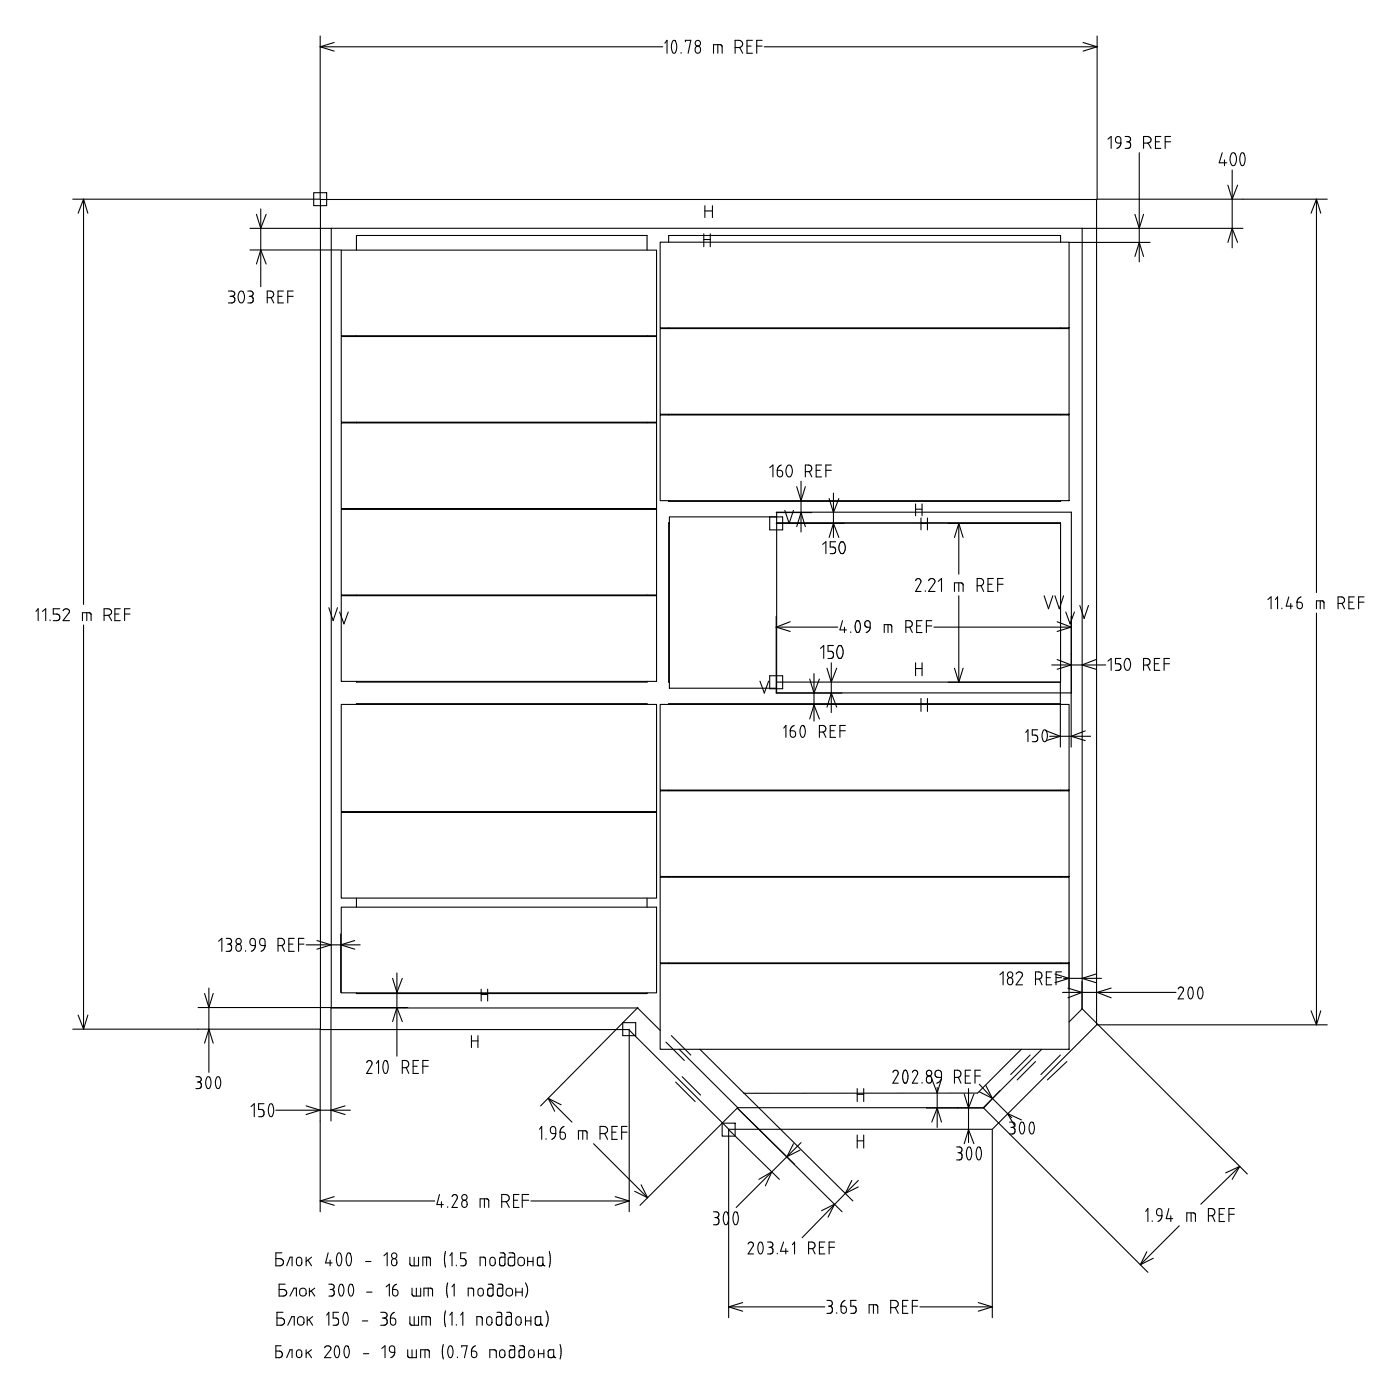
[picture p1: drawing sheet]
<svg xmlns="http://www.w3.org/2000/svg" width="194mm" height="194mm" viewBox="0 0 194 194" stroke-linecap="round" stroke-linejoin="round" font-family="sans-serif">
<g fill="none" stroke="#000" stroke-width=".15">
<path d="M44.5 5v22.7h-34.4M44.5 6.5h47.6M44.5 6.5l1.9 .6M46.4 5.9l-1.9 .6M92.4 6l.3-.4v1.8M93.5 5.7l.2-.1a1.4 1.4 0 0 1 0 1.8h-.1a1.49 1.49 0 0 1-.1-1.7zM94.6 7.3v.1M95.2 5.8v-.2h.8l-.4 1.8M96.7 6.5a.47 .47 0 0 1 .7 .3 .47 .47 0 0 1-.5 .6 .52 .52 0 0 1-.2-.9zM99.1 7.4v-1.2h.9l.2 .1 .1 .2v.9M99.7 6.2v1.2M102.1 6.6h.5a.5 .5 0 0 0 .6-.5 .5 .5 0 0 0-.6-.5h-.5v1.8"/>
<path d="M102.7 6.6l.5 .8M103.8 6.4h.5M104.5 5.6h-.7v1.8h.7M105.1 6.4h.8M105.9 5.6h-.8v1.8M106.2 6.5h46.2M150.4 5.9l2 .6M152.4 5v22.7h32M152.4 6.5l-2 .6M153.9 19.3l.4-.3v1.6M155.1 19.1a.38 .38 0 0 1 .4-.1 .38 .38 0 0 1 .2 .3v.6h-.4a.47 .47 0 0 1-.4-.3 .47 .47 0 0 1 .2-.5zM155.7 19.9a.77 .77 0 0 1-.6 .7"/>
<path d="M156.3 19h.4a.37 .37 0 0 1 .3 .3 .37 .37 0 0 1-.3 .4M156.5 19.7h.2M156.7 19.7a.47 .47 0 0 1 .4 .5 .47 .47 0 0 1-.4 .4h-.4M158.9 19.9h.5a.46 .46 0 0 0 .5-.5 .46 .46 0 0 0-.5-.4h-.5v1.6M159.5 19.9l.4 .7M160.5 19.7h.6M161.3 19h-.8v1.6h.8M161.9 19.7h.7M162.6 19h-.7v1.6M11.6 27.7v56.3M11.6 27.7l-.7 1.9M11.6 27.7l.6 1.9"/>
<path d="M34.7 31.7h138M34.7 34.7h12.6M35.6 36.7l.6-2 .8 2M35.6 29.8l.6 1.9 .8-1.9M36.2 29v10.8M43.6 26.8h1.8v1.8h-1.8zM44.5 27.7h107.8v114.7l-14.5 14.4h-36.6l-13.9-13.8h-42.8zM46 31.7v108.3h42.6l3.1 3.1M47.4 34.7h43.8v11.9h-43.8zM49.5 34.7v-2h40.4v2M91.7 33.6h56.8v11.9h-56.8zM92.9 33.6v-.9h54.4v.9"/>
<path d="M97.8 32.5v1.8M97.8 33.3h.9M97.9 28.6v1.6M97.9 29.3h1.1M98.7 32.5v1.8M99 28.6v1.6M148.5 33.7h11.3M150.3 31.7v108.4l-1.8 1.8M157.6 35.6l.6-1.9 .7 1.9M157.6 29.8l.6 1.9 .7-1.9M158.2 21.2v15.2M169.8 21.2l-.4 1.4h1"/>
<path d="M170.1 22.2v.8M170.6 33.7l.6-2 .7 2M170.6 25.7l.6 2 .7-2M171.1 21.3l.1-.1a.4 .4 0 0 1 .5 .5 .98 .98 0 0 1-.4 1.3h-.1a1.27 1.27 0 0 1-.1-1.7zM171.2 23.6v10.8M172.4 21.3l.2-.1a1.4 1.4 0 0 1 0 1.8h-.1a1.49 1.49 0 0 1-.1-1.7zM182.9 27.7v54.6M182.9 27.7l-.8 1.9M182.9 27.7l.6 1.9M31.7 40.4h.5a.37 .37 0 0 1 .4 .4 .37 .37 0 0 1-.4 .4M31.9 41.2h.3M32.2 41.2a.46 .46 0 0 1 .4 .4 .46 .46 0 0 1-.4 .5h-.5"/>
<path d="M33.3 40.5l.1-.1a.4 .4 0 0 1 .5 .5 .81 .81 0 0 1-.4 1.2 1.1 1.1 0 0 1-.2-1.6zM34.4 40.4h.4a.37 .37 0 0 1 .4 .4 .37 .37 0 0 1-.4 .4M34.6 41.2h.2M34.8 41.2a.47 .47 0 0 1 .4 .4 .47 .47 0 0 1-.4 .5h-.4M37.1 41.3h.5a.46 .46 0 0 0 .4-.4 .46 .46 0 0 0-.4-.5h-.5v1.7M37.7 41.3l.3 .8M38.6 41.2h.6M39.4 40.4h-.8v1.7h.8M40 41.2h.7M40.7 40.4h-.7v1.7M47.4 46.7h43.8v11.9h-43.8zM47.4 58.7h43.8v11.9h-43.8z"/>
<path d="M49.5 46.6v.1M49.5 58.6v.1M89.9 46.6v.1M89.9 58.6v.1M91.7 45.6h56.8v11.9h-56.8zM91.7 57.6h56.8v11.9h-56.8zM92.9 45.5v.1M92.9 57.5v.1M147.3 45.5v.1M147.3 57.5v.1M47.4 70.7h43.8v11.9h-43.8zM49.5 70.6v.1"/>
<path d="M89.9 70.6v.1M92.9 69.5v.1h54.4v-.1M93 71.8h14.9v23.8h-14.9zM93 72.6h-.1v22.1h.1M106.9 65l.5-.4v1.6M106.9 71.8h1.8v1.8h-1.8zM107.8 72.7h9.5M107.8 71.2h5M107.9 72.6h39.4v22.1h-39.4M107.9 71.8v-.7h40.9v32.7M108 65.3h.3a.44 .44 0 0 1 .4 .6 .44 .44 0 0 1-.6 .2l-.1-.2zM108.5 64.6a.77 .77 0 0 0-.5 .7"/>
<path d="M109 70.9l.6 1.8 .6-1.8M109.4 64.7l.1-.1a.4 .4 0 0 1 .5 .4 .81 .81 0 0 1-.4 1.2 1.1 1.1 0 0 1-.2-1.5zM110.7 73.1l.6-1.9 .6 1.9M110.7 67.6l.6 1.9 .6-1.9M111.3 66.8v7.1M111.9 65.5h.4a.46 .46 0 0 0 .5-.5 .46 .46 0 0 0-.5-.4h-.4v1.6M112.4 65.5l.4 .7M113.4 65.3h.5M114.1 64.6h-.7v1.6h.7M114.3 75.6l.4-.4v1.7M114.7 65.3h.8M115.2 74.6l.6-1.9 .7 1.9"/>
<path d="M115.2 69.2l.6 2 .7-2M115.5 64.6h-.8v1.6M115.8 68.5v6.1M116.1 75.2h-.8v.8h.4a.47 .47 0 0 1 .4 .4 .47 .47 0 0 1-.4 .5h-.4M116.7 75.3h.1a.4 .4 0 0 1 .6 .4 .81 .81 0 0 1-.5 1.2 1.1 1.1 0 0 1-.2-1.6zM127.2 70v1.6M127.2 70.7h.9M127.9 71.9v1.7M127.9 72.7h.9M128.1 70v1.6M128.8 71.9v1.7M131.7 72.7h15.6"/>
<path d="M133.2 72.7v7M133.2 72.7l.6 1.9M133.2 72.7l-.6 1.9M5 84.9l.3-.3v1.6M5.9 84.9l.5-.3v1.6M7 86.1v.1M8.3 84.6h-.9v.7h.5a.46 .46 0 0 1 .4 .4 .46 .46 0 0 1-.4 .5h-.5M8.8 84.8a.44 .44 0 0 1 .5-.2 .44 .44 0 0 1 .3 .5l-.8 1.1h.9M11.5 86.2v-1.1l1.1 .1 .1 .2v.8M11.6 86.8v56.1M12.1 85.1v1.1M14.5 85.5h.5a.46 .46 0 0 0 .5-.5 .46 .46 0 0 0-.5-.4h-.5v1.6"/>
<path d="M15.1 85.5l.4 .7M16 85.3h.5M16.7 84.6h-.7v1.6h.7M17.3 85.3h.8M18.1 84.6h-.8v1.6M45.7 84.4l.6 1.8 .6-1.8M47.2 85l.6 1.7 .6-1.7M47.4 97.8h43.8v14.9h-43.8zM47.4 82.7h43.8v11.9h-43.8zM49.5 94.6v.1h40.4v-.1M49.5 97.8v-.1h40.4v.1M49.5 82.6v.1"/>
<path d="M89.9 82.6v.1M91.7 97.8h56.8v11.9h-56.8zM92.9 97.8v-.1h54.4v.1M105.6 94.6l.6 1.7 .6-1.7M106.9 93.9h1.8v1.8h-1.8zM107.8 85.6v10.7h9.2M107.8 87.1h8.6M107.8 87.1l2 .6M107.9 95.6v.6h40.9M109.8 86.4l-2 .7M112.5 94.3l.6 2 .7-2M112.5 99.9l.6-2 .7 2"/>
<path d="M113.1 93.6v6.6M114 90.1l.4-.4v1.8M114.9 98.2l.6-1.9 .7 1.9M114.9 92.8l.6 2 .7-2M115.5 92.1v6.9M115.8 89.7h-.8v.8h.4a.53 .53 0 0 1 .4 .4 .53 .53 0 0 1-.3 .5l-.5 .1M116.4 89.8l.1-.1a.4 .4 0 0 1 .6 .4 .98 .98 0 0 1-.4 1.4l-.1-.1a1.27 1.27 0 0 1-.2-1.6zM117 86.2l-.3 1.3h.9M117.3 87.1v.8M118.2 87.8v.1M119 86.3l.2-.1a1.21 1.21 0 0 1 0 1.6h-.1a1.28 1.28 0 0 1-.1-1.5zM120.2 86.3a.38 .38 0 0 1 .4-.1 .38 .38 0 0 1 .3 .4v.5h-.4a.47 .47 0 0 1-.4-.3 .47 .47 0 0 1 .1-.5z"/>
<path d="M120.9 87.1a.77 .77 0 0 1-.6 .8M122.8 87.9v-1.1h1l.1 1.1M123.4 86.8v1.1M125.8 87.1h.5a.46 .46 0 0 0 .4-.4 .46 .46 0 0 0-.4-.5h-.5v1.7M126.4 87.1l.3 .8M127.2 92.1v1.8M127.2 92.9h.9M127.2 80.6a.39 .39 0 0 1 .5-.2 .39 .39 0 0 1 .2 .5l-.7 1.2h.7M127.3 86.9h.6M127.9 97v1.8M127.9 97.8h.9M128.1 92.1v1.8"/>
<path d="M128.1 86.2h-.8v1.7h.8M128.5 82.1h.1M128.7 86.9h.7M128.8 97v1.8M129 80.6a.45 .45 0 0 1 .6-.2 .45 .45 0 0 1 .2 .5l-.8 1.2h.9M129.4 86.2h-.7v1.7M129.7 87.1h19.1M130.3 80.7l.5-.4v1.8M131.7 94.8h15.6v9M132.6 82.1v-1.2h.9l.2 .1 .1 .2v.9M132.6 92.8l.6 2M133.2 80.9v1.2"/>
<path d="M133.2 82.8v12M133.8 92.8l-.6 2M135.7 81.3h.5a.5 .5 0 0 0 .4-.5 .5 .5 0 0 0-.4-.5h-.5v1.8M136.3 81.3l.3 .8M137.2 81.1h.6M138 80.3h-.8v1.8h.8M138.6 81.1h.7M139.3 80.3h-.7v1.8M145 82.8l.6 1.8 .6-1.8M146.1 92.4h7.5M146.5 82.8l.6 1.8 .6-1.8M146.8 91.6l2 .8-2 .6"/>
<path d="M146.8 86.4l2 .7M148 85l.6 1.7 .6-1.7M148.8 87.1l-2 .6M150 84.1l.6 1.8 .6-1.8M152.2 91.6l-1.9 .8 1.9 .6M153.9 91.8l.4-.3v1.6M155.7 91.5h-.8v.7h.4a.47 .47 0 0 1 .4 .4 .47 .47 0 0 1-.4 .5h-.4M156.4 91.5h.1a.4 .4 0 0 1 .5 .4 .82 .82 0 0 1-.5 1.2 1.1 1.1 0 0 1-.1-1.6zM158.9 92.4h.4a.46 .46 0 0 0 .5-.5 .46 .46 0 0 0-.5-.4h-.4v1.6M159.4 92.4l.4 .7M160.4 92.2h.5M161.1 91.5h-.7v1.6h.7"/>
<path d="M161.7 92.2h.8M162.5 91.5h-.8v1.6M176.1 83.3l.5-.4v1.7M177.2 83.3l.3-.4v1.7M178.1 84.5v.1M179 82.9l-.3 1.3h.9M179.3 83.8v.8M180.2 83.6h.3a.44 .44 0 0 1 .4 .6 .44 .44 0 0 1-.6 .2l-.1-.2zM180.7 82.9a.77 .77 0 0 0-.5 .7M182.9 84.6v-1.1h.9l.1 1.1M182.9 85.2v57.1M183.4 83.5v1.1"/>
<path d="M185.9 83.8h.4a.46 .46 0 0 0 .5-.4 .46 .46 0 0 0-.5-.5h-.4v1.7M186.4 83.8l.4 .8M187.4 83.6h.5M188.1 82.9h-.7v1.7h.7M188.7 83.6h.8M189.5 82.9h-.8v1.7M47.4 112.8h43.8v11.9h-43.8zM49.5 112.7v.1M89.9 112.7v.1M91.7 109.8h56.8v11.9h-56.8zM92.9 109.7v.1M108.9 101.1l.3-.3v1.6"/>
<path d="M109.8 101.5h.3a.44 .44 0 0 1 .4 .6 .44 .44 0 0 1-.6 .2l-.1-.3zM110.3 100.8a.77 .77 0 0 0-.5 .7M111.3 100.8h.2a1.21 1.21 0 0 1 0 1.6h-.1a1.28 1.28 0 0 1-.1-1.6zM113.8 101.7h.5a.46 .46 0 0 0 .4-.5 .46 .46 0 0 0-.4-.4h-.5v1.6M114.4 101.7l.3 .7M115.3 101.5h.6M116.1 100.8h-.8v1.6h.8M116.7 101.5h.7M117.4 100.8h-.7v1.6M142.5 101.7l.3-.3v1.6M144.1 101.4h-.7v.7h.4a.47 .47 0 0 1 .3 .5 .47 .47 0 0 1-.3 .4h-.4M145 101.4h.2a1.21 1.21 0 0 1 0 1.6h-.1a1.28 1.28 0 0 1-.1-1.6z"/>
<path d="M145.3 101.5l2 .8-2 .6M145.8 102.3h5.7M147.3 109.7v.1M150.7 101.5l-1.9 .8 1.9 .6M27.5 139.9h29.1M28.4 138l.6 1.9 .6-1.9M29 137.2v11.7M30.4 130.7l.4-.4v1.8M31.4 130.3h.4a.4 .4 0 0 1 .4 .4 .4 .4 0 0 1-.4 .4M31.6 131.1h.2M31.8 131.1a.53 .53 0 0 1 .4 .5 .53 .53 0 0 1-.3 .5h-.5M32.9 131.2a.47 .47 0 0 1 .7 .3 .47 .47 0 0 1-.5 .6 .52 .52 0 0 1-.2-.9z"/>
<path d="M34.1 132v.1M34.8 130.4a.37 .37 0 0 1 .4 0 .37 .37 0 0 1 .3 .3v.6h-.4a.51 .51 0 0 1-.4-.3 .51 .51 0 0 1 .1-.6zM35.5 131.3a.83 .83 0 0 1-.6 .8M36.2 130.4a.37 .37 0 0 1 .4 0 .37 .37 0 0 1 .2 .3v.6h-.4a.51 .51 0 0 1-.4-.3 .51 .51 0 0 1 .2-.6zM36.8 131.3a.83 .83 0 0 1-.5 .8M38.6 131.3h.5a.5 .5 0 0 0 .4-.5 .5 .5 0 0 0-.4-.5h-.5v1.8M39.2 131.3l.3 .8M40.1 131.1h.6M40.9 130.3h-.8v1.8h.8M41.5 131.1h.7M42.2 130.3h-.7v1.8M42.5 131.2h7.5"/>
<path d="M44 130.6l2 .6-2 .6M46 139.9v15.8M47.3 129.7v8.1M47.4 126h43.8v11.9h-43.8zM49.3 130.6l-2 .6 2 .6M49.5 137.9v.1h40.4v-.1M49.5 124.7v1.3M54.5 135.9l.6 1.9 .8-1.9M55.1 135.1v11.6M66.8 137.4v1.6M66.8 138.1h.9M67.7 137.4v1.6"/>
<path d="M88.6 139.9l-13.5 13.7M89.9 124.7v1.3M91.7 121.8h56.8v11.9h-56.8zM91.7 133.8h56.8v11.9h-56.8zM92.9 121.7v.1M92.9 133.7v.1M138.9 135.4l.4-.4v1.8M140 135.9a.47 .47 0 0 1 .7 .3 .47 .47 0 0 1-.4 .6 .52 .52 0 0 1-.3-.9zM141.1 135.3a.45 .45 0 0 1 .6-.3 .45 .45 0 0 1 .3 .6l-.9 1.2h.9M143.8 136h.5a.5 .5 0 0 0 .4-.5 .5 .5 0 0 0-.4-.5h-.5v1.8M144.4 136l.3 .8M145.3 135.8h.6"/>
<path d="M146.1 135h-.8v1.8h.8M146.5 135.3l2 .6-2 .6M146.7 135.8h.7M147.3 121.7v.1M147.3 133.7v.1M147.4 135h-.7v1.8M147.6 137.8h15.8M147.7 135.9h5.3M148.3 137.2l2 .6-2 .8M148.5 133.8v3.6M150.3 136.3v3.8l23 23M152.2 135.3l-1.9 .6 1.9 .6"/>
<path d="M154.3 137.2l-1.9 .6 1.9 .8M163.7 137.4a.38 .38 0 0 1 .5-.3 .38 .38 0 0 1 .2 .5l-.7 1.1h.7M165.2 137.1h.2a1.21 1.21 0 0 1 0 1.6h-.1a1.28 1.28 0 0 1-.1-1.6zM166.6 137.1h.2a1.21 1.21 0 0 1 0 1.6h-.1a1.28 1.28 0 0 1-.1-1.6zM10.1 142.9h34.4v25.4M10.9 141l.7 1.9M12.2 141l-.6 1.9M27.2 149.5h.4a.37 .37 0 0 1 .4 .4 .37 .37 0 0 1-.4 .4M27.4 150.3h.2M27.6 150.3a.47 .47 0 0 1 .4 .4 .47 .47 0 0 1-.4 .5h-.4M28.4 144.9l.6-2 .6 2M28.8 149.6h.2a1.21 1.21 0 0 1 0 1.6h-.1a1.28 1.28 0 0 1-.1-1.6z"/>
<path d="M30.1 149.6h.2a1.21 1.21 0 0 1 0 1.6h-.1a1.28 1.28 0 0 1-.1-1.6zM34.9 153.7l.4-.4v1.8M36.7 153.3h-.8v.8h.4a.53 .53 0 0 1 .4 .5 .53 .53 0 0 1-.3 .5h-.5M37.5 153.4l.2-.1a1.4 1.4 0 0 1 0 1.8h-.1a1.49 1.49 0 0 1-.1-1.7zM38.3 154.2h10.4M42.5 153.6l2 .6-2 .6M47.9 153.6l-1.9 .6 1.9 .6M50.9 147.6a.39 .39 0 0 1 .6-.3 .39 .39 0 0 1 .1 .6l-.7 1.2h.8M52.3 147.7l.3-.4v1.8M53.4 147.4l.2-.1a1.4 1.4 0 0 1 0 1.8h-.1a1.49 1.49 0 0 1-.1-1.7zM54.5 141.9l.6-2 .8 2M55.9 148.3h.4a.5 .5 0 0 0 .5-.5 .5 .5 0 0 0-.5-.5h-.4v1.8"/>
<path d="M56.4 148.3l.4 .8M57.4 148.1h.5M58.1 147.3h-.7v1.8h.7M58.7 148.1h.8M59.5 147.3h-.8v1.8M65.5 143.8v1.7M65.5 144.6h.9M66.4 143.8v1.7M74.9 156.8l.3-.4v1.8M75.8 158.1v.1M76.1 152.5l3.3 3.3M76.1 152.5l.9 1.8"/>
<path d="M76.1 152.5l1.8 .9M76.6 156.6a.37 .37 0 0 1 .4-.1 .37 .37 0 0 1 .2 .3v.6h-.4a.51 .51 0 0 1-.4-.3 .51 .51 0 0 1 .2-.5zM77.2 157.4a.83 .83 0 0 1-.6 .8M77.8 157.2h.4a.49 .49 0 0 1 .4 .6 .49 .49 0 0 1-.6 .4l-.2-.2zM78.4 156.4a.84 .84 0 0 0-.6 .8M80.3 158.2v-1.2h.9l.3 .1v.2v.9M80.9 157v1.2M82.5 158.9l7.5 7.5M83.4 157.4h.5a.5 .5 0 0 0 .5-.5 .5 .5 0 0 0-.5-.5h-.5v1.8M84 157.4l.4 .8M85 157.2h.6M85.8 156.4h-.8v1.8h.8"/>
<path d="M86.4 157.2h.7M86.5 142h1.8v1.8h-1.8zM87.1 156.4h-.7v1.8M87.4 142.9v25.4M92.5 144.7l2.6 2.6M93.3 143.8l2.7 2.7M93.9 150.3l2.7 2.7M94.3 145.7l8.2 8.1h34.1l8.1-8.1M94.8 149.5l2.5 2.6M97.2 145.7l6.2 6.1h32.4l6.1-6.1M100.3 156h1.8v1.8h-1.8zM102.4 153.9l8 7.8"/>
<path d="M102.4 153.9l14.6 14.4M102.4 153.9l-13.5 13.5M103.3 151.8l15.2 15M110.2 158.9l-.9 1.8 1.8-.9M111.3 158.7l-9 9M119.1 151.2v1.8M119.1 157.6v1.9M119.1 158.4h.9M119.1 152h.9M120 151.2v1.8M120 157.6v1.9M124 148.9a.39 .39 0 0 1 .6-.2 .39 .39 0 0 1 .1 .5l-.7 1.2h.8"/>
<path d="M125.6 148.7h.2a1.4 1.4 0 0 1 0 1.7h-.1a1.49 1.49 0 0 1-.1-1.7zM126.7 148.9a.39 .39 0 0 1 .6-.2 .39 .39 0 0 1 .1 .5l-.7 1.2h.8M128.1 150.3v.1M128.7 153.9h7.9M128.8 148.8a.43 .43 0 0 0-.1 .5 .43 .43 0 0 0 .5 .2 .47 .47 0 0 1 .3 .6 .47 .47 0 0 1-.7 .2l-.1-.3a.49 .49 0 0 1 .2-.5l.3-.1a.39 .39 0 0 0 .2-.6 .39 .39 0 0 0-.6 0zM129.4 155.8l.8-1.9 .6 1.9M129.4 149.8l.8 2 .6-2M130 148.8a.46 .46 0 0 1 .5-.1 .46 .46 0 0 1 .3 .3v.6h-.5a.5 .5 0 0 1-.4-.3 .5 .5 0 0 1 .1-.5zM130.2 151v5.6M130.8 149.6a.86 .86 0 0 1-.7 .8M132.6 149.6h.4a.5 .5 0 0 0 .5-.5 .5 .5 0 0 0-.5-.5h-.4v1.8M132.9 159.3h.4a.4 .4 0 0 1 .3 .4 .4 .4 0 0 1-.3 .4"/>
<path d="M133.1 149.6l.4 .8M133.9 151.9l.6 2 .8-2M133.9 158.9l.6-2 .8 2M134.1 149.4h.5M134.5 159.4l.2-.1a1.4 1.4 0 0 1 0 1.8h-.1a1.49 1.49 0 0 1-.1-1.7zM134.5 151.2v7.5M134.8 148.6h-.7v1.8h.7M135.4 149.4h.8M135.8 159.4l.2-.1a1.4 1.4 0 0 1 0 1.8h-.1a1.49 1.49 0 0 1-.1-1.7zM136 150.6l1.8 1.9M136 151.6l1.8 .9M136.2 148.6h-.8v1.8"/>
<path d="M136.6 153.9l22.9 22.8M136.9 150.7l.9 1.8M137.8 152.5l2.7 2.7M137.8 156.9v26.1M138.9 151.5l-2.3 2.4M140.2 155.8h.4a.37 .37 0 0 1 .4 .4 .37 .37 0 0 1-.4 .4M140.4 156.6h.2M140.6 156.6a.47 .47 0 0 1 .4 .4 .47 .47 0 0 1-.4 .5h-.4M141.8 155.9h.2a1.21 1.21 0 0 1 0 1.6h-.1a1.28 1.28 0 0 1-.1-1.6zM141.9 155.5l-2-.9 1.1 1.8M143.1 146.5l-2.7 2.7M143.2 155.9h.2a1.21 1.21 0 0 1 0 1.6h-.1a1.28 1.28 0 0 1-.1-1.6z"/>
<path d="M143.8 147.4l-2.5 2.6M147.3 146.5l-2.7 2.7M148.2 147.4l-2.7 2.6M152.4 142.3h32M182.1 140.4l.8 1.9M183.5 140.4l-.6 1.9M39.2 174h-.9v1.8h.6a.5 .5 0 0 0 .5-.5 .5 .5 0 0 0-.5-.5h-.6M39.6 178.4h-.8v1.6h.5a.46 .46 0 0 0 .5-.4 .46 .46 0 0 0-.5-.5h-.5M39.8 175.8l.5-1.2h.3v1.2M41.3 174.7a.37 .37 0 0 1 .4-.1 .37 .37 0 0 1 .2 .4v.4a.38 .38 0 0 1-.4 .4 .38 .38 0 0 1-.3-.4zM41.8 179a.47 .47 0 0 1 .7 .3v.3a.46 .46 0 0 1-.4 .4 .46 .46 0 0 1-.5-.4v-.3zM42.5 174.6v1.2"/>
<path d="M42.8 175l.5 .8M43 178.9v1.1M43.2 179.3l.5 .7M43.3 174.6l-.8 .6M43.7 178.9l-.7 .6M44.5 166.8h15.9M44.5 166.8l1.9 .6M45.6 174l-.4 1.4h.9M45.7 178.4h.4a.37 .37 0 0 1 .3 .3 .37 .37 0 0 1-.3 .4M45.9 175v.8M45.9 179.1h.2M46.1 179.1a.47 .47 0 0 1 .3 .5 .47 .47 0 0 1-.3 .4h-.4"/>
<path d="M46.4 166.2l-1.9 .6M47 174.1l.2-.1a1.4 1.4 0 0 1 0 1.8h-.2a1.49 1.49 0 0 1 0-1.7zM47.3 178.4h.2a1.21 1.21 0 0 1 0 1.6h-.2a1.28 1.28 0 0 1 0-1.6zM48.3 174.1l.2-.1a1.4 1.4 0 0 1 0 1.8h-.1a1.49 1.49 0 0 1-.1-1.7zM48.6 178.4h.2a1.21 1.21 0 0 1 0 1.6h-.1a1.28 1.28 0 0 1-.1-1.6zM50.8 175.2h.7M50.9 179.5h.8M53.3 174.4l.5-.4v1.8M53.6 178.7l.5-.3v1.6M54.5 174.9a.47 .47 0 0 1 .7 .3 .47 .47 0 0 1-.4 .6 .52 .52 0 0 1-.3-.9zM54.5 179.1h.4a.44 .44 0 0 1 .4 .6 .44 .44 0 0 1-.7 .2l-.1-.3zM55.1 178.4a.77 .77 0 0 0-.6 .7"/>
<path d="M56.9 174.6v1l.3 .2h.9v-1.2M57.2 178.9v.9l.3 .2h.9v-1.1M57.5 174.6v1.2M57.8 178.9v1.1M58.7 175.8v-1.2h.8l.2 .1 .1 1.1M59.3 174.6v1.2M59.5 178.9v1.1M61 165.9l-.3 1.4h.9M61.3 166.9v.8M61.9 173.8a4.1 4.1 0 0 0 0 2.2M62.2 178.2a3.5 3.5 0 0 0 0 2M62.2 167.6v.1"/>
<path d="M62.5 174.4l.3-.4v1.8M62.8 166.2a.39 .39 0 0 1 .5-.3 .39 .39 0 0 1 .2 .6l-.7 1.2h.7M62.8 178.7l.3-.3v1.6M63.4 175.7v.1M64.2 166.8a.47 .47 0 0 1 .7 .3 .47 .47 0 0 1-.4 .6 .52 .52 0 0 1-.3-.9zM64.7 174h-.7v.8h.4a.53 .53 0 0 1 .3 .5 .53 .53 0 0 1-.3 .5h-.4M66.5 179a.38 .38 0 0 1 .4-.1 .38 .38 0 0 1 .2 .4v.3a.38 .38 0 0 1-.3 .4 .38 .38 0 0 1-.4-.4zM66.7 167.7v-1.2h.9l.2 .1 .1 .2v.9M66.7 175.8v-1.2h.5l.2 .1v1.1M67.3 166.5v1.2M67.8 178.4h.5l.2 .2v1.2l-.2 .2h-.4l-.2-.3 .1-.7 .2-.1h.5M68.2 174.7a.37 .37 0 0 1 .4-.1 .37 .37 0 0 1 .2 .4v.4a.38 .38 0 0 1-.4 .4 .38 .38 0 0 1-.4-.4z"/>
<path d="M69.2 178.4h.5l.1 .2v1.2l-.2 .2h-.4l-.1-.3v-.7l.2-.1h.5M69.5 174h.5l.1 .3v1.3l-.2 .2h-.3l-.2-.2v-.8l.2-.2h.5M69.7 166.9h.5a.5 .5 0 0 0 .5-.5 .5 .5 0 0 0-.5-.5h-.5v1.8M70.3 166.9l.4 .8M70.4 179a.47 .47 0 0 1 .8 .3v.3a.46 .46 0 0 1-.5 .4 .46 .46 0 0 1-.4-.4v-.3zM70.7 174h.6l.2 .3v1.3l-.3 .2h-.5l-.1-.3 .1-.8 .2-.1h.6M71.3 166.7h.6M71.6 179.5h.9M71.6 178.9v1.1M72.1 174.7a.46 .46 0 0 1 .4-.1 .46 .46 0 0 1 .3 .4v.4a.45 .45 0 0 1-.4 .4 .45 .45 0 0 1-.5-.4v-.4zM72.1 165.9h-.8v1.8h.8M72.5 166.7h.9"/>
<path d="M72.5 178.9v1.1M73 178.2a1.86 1.86 0 0 1 0 2M73.3 175.2h.7M73.3 174.6v1.2M73.4 165.9h-.9v1.8M73.7 166.8h13.7M74 174.6v1.2M74.7 174.7l.7-.1v1l-.2 .2h-.3l-.2-.2-.1-.7zM75.4 175.5l.1 .2 .2 .1M76.3 173.8a4.2 4.2 0 0 1 0 2.2M85.5 166.2l1.9 .6M87.4 166.8l-1.9 .6"/>
<path d="M88.2 165.5l1.8 .9M89.1 164.6l.9 1.8M99.1 168.3h.4a.4 .4 0 0 1 .4 .4 .4 .4 0 0 1-.4 .4M99.3 169.1h.2M99.5 169.1a.53 .53 0 0 1 .4 .5 .53 .53 0 0 1-.3 .5h-.5M100.7 168.4l.2-.1a1.4 1.4 0 0 1 0 1.8h-.1a1.49 1.49 0 0 1-.1-1.7zM102 168.4l.2-.1a1.4 1.4 0 0 1 0 1.8h-.1a1.49 1.49 0 0 1-.1-1.7zM103.9 172.8a.38 .38 0 0 1 .5-.3 .38 .38 0 0 1 .2 .6l-.7 1.1h.8M105.4 163.8l1.8-1-.9 1.9M105.5 172.6l.2-.1a1.21 1.21 0 0 1 0 1.7h-.1a1.28 1.28 0 0 1-.1-1.6zM106.6 172.5h.4a.37 .37 0 0 1 .4 .4 .37 .37 0 0 1-.4 .3M106.8 173.2h.2"/>
<path d="M107 173.2a.47 .47 0 0 1 .4 .5 .47 .47 0 0 1-.4 .5h-.4M108 174.1v.1M108.3 163.8l-7.1-6.9v26.1M108.8 172.5l-.4 1.3h1.1M109.2 173.4v.8M110.1 172.9l.3-.4v1.7M112.3 173.4h.5a.46 .46 0 0 0 .4-.4 .46 .46 0 0 0-.4-.5h-.5v1.7M112.9 173.4l.3 .8M113.8 173.2h.6M114.1 168.2l1.8-.9-.9 1.8M114.6 172.5h-.8v1.7h.8M115.2 173.2h.7"/>
<path d="M115.9 172.5h-.7v1.7M117.4 165.8l-6 6.1M118.3 164l-.9 1.8M119.2 164l-1.8 1.8M119.2 164.9l-1.8 .9M133.1 160.1h.2M133.3 160.1a.53 .53 0 0 1 .3 .5 .53 .53 0 0 1-.3 .5h-.4M159.2 168.3l.3-.4v1.8M159.3 173.9l-.9 1.8M160.1 169.6v.1M160.2 174.8l-1.8 .9M160.8 168a.37 .37 0 0 1 .4-.1 .37 .37 0 0 1 .2 .4v.6h-.4a.51 .51 0 0 1-.4-.4 .51 .51 0 0 1 .2-.5z"/>
<path d="M161.4 168.9a.83 .83 0 0 1-.6 .8M162.4 167.9l-.4 1.4h.9M162.6 168.9v.8M163.8 170.3l-5.4 5.4M164.9 169.7v-1.2h.9h.2l.1 .3v.9M165.5 168.5v1.2M167.9 168.9h.4a.5 .5 0 0 0 .5-.5 .5 .5 0 0 0-.5-.5h-.4v1.8M168.4 168.8l.4 .9M169.4 168.7h.5M170.1 167.9h-.7v1.8h.7M170.7 168.7h.8M171.5 167.9h-.8v1.8"/>
<path d="M172.2 162l-5.4 5.3M172.2 162l-1.9 .9M172.2 162l-1 1.8M39 186.9h-.7v1.7h.5a.46 .46 0 0 0 .4-.5 .46 .46 0 0 0-.4-.4h-.5M39.3 182.3h-.8v1.8h.5a.5 .5 0 0 0 .5-.5 .5 .5 0 0 0-.5-.5h-.5M39.8 188.6l.5-1.1h.3v1.1M40 184.1l.5-1.2h.4v1.2M40.3 180l.5-1.1h.4v1.1M41.3 187.6a.38 .38 0 0 1 .4-.1 .38 .38 0 0 1 .2 .3v.4a.38 .38 0 0 1-.4 .4 .38 .38 0 0 1-.3-.4zM41.5 183a.46 .46 0 0 1 .4-.1 .46 .46 0 0 1 .3 .4v.4a.45 .45 0 0 1-.4 .4 .45 .45 0 0 1-.5-.4v-.4zM42.5 187.5v1.1M42.7 182.9v1.2"/>
<path d="M42.8 187.8l.5 .8M42.9 183.3l.5 .8M43.3 187.5l-.8 .5M43.4 182.9l-.7 .6M45.1 187.2a.44 .44 0 0 1 .5-.3 .44 .44 0 0 1 .3 .6l-.8 1.1h.9M45.4 182.7l.3-.4v1.8M46.7 187l.2-.1a1.21 1.21 0 0 1 0 1.7h-.2a1.28 1.28 0 0 1 0-1.6zM47 182.3h-.7v.8h.4a.53 .53 0 0 1 .3 .4 .53 .53 0 0 1-.3 .6h-.4M47.9 182.3h.2a1.4 1.4 0 0 1 0 1.8h-.2a1.49 1.49 0 0 1 0-1.8zM48 187l.2-.1a1.21 1.21 0 0 1 0 1.7h-.1a1.28 1.28 0 0 1-.1-1.6zM50.3 183.5h.8M50.5 188h.7"/>
<path d="M52.9 182.3h.4a.4 .4 0 0 1 .5 .4 .4 .4 0 0 1-.5 .4M53 187.3l.5-.4v1.7M53.1 183.1h.2M53.3 183.1a.5 .5 0 0 1 .5 .5 .5 .5 0 0 1-.5 .5h-.4M54.2 187a.38 .38 0 0 1 .4-.1 .38 .38 0 0 1 .2 .4v.5h-.3a.47 .47 0 0 1-.4-.3 .47 .47 0 0 1 .1-.5zM54.2 183.1h.4a.49 .49 0 0 1 .4 .5 .49 .49 0 0 1-.5 .4l-.2-.2zM54.8 182.3a.84 .84 0 0 0-.6 .8M54.8 187.8a.77 .77 0 0 1-.5 .8M56.6 187.5v.8l.3 .3h.9v-1.1M56.9 182.9v.9l.3 .3h.9v-1.2M57.2 187.5v1.1M57.5 182.9v1.2"/>
<path d="M58.4 188.6v-1.1l1.1 .1 .1 .1v.9M58.6 184.1v-1.2h.9l.2 .1 .1 .2v.9M58.9 180v-1.1l1.1 .1 .1 .2v.8M59 187.5v1.1M59.2 182.9v1.2M61.6 186.7a3.5 3.5 0 0 0 0 2.1M61.9 182.1a4.1 4.1 0 0 0 0 2.2M62.4 187l.2-.1a1.21 1.21 0 0 1 0 1.7h-.1a1.28 1.28 0 0 1-.1-1.6zM62.5 182.7l.3-.4v1.8M63.4 184v.1M63.5 188.5v.1M64 182.7l.3-.4v1.8"/>
<path d="M64.1 187.1v-.2h.8l-.4 1.7M65 180v-1.1h.6l.1 .1 .1 1M65.5 187.7h.4a.44 .44 0 0 1 .3 .5 .44 .44 0 0 1-.6 .3l-.1-.3zM66.1 186.9a.77 .77 0 0 0-.6 .8M66.2 184.1v-1.2h.6l.1 .1 .1 1.1M67.7 183a.37 .37 0 0 1 .4-.1 .37 .37 0 0 1 .2 .4v.4a.38 .38 0 0 1-.3 .4 .38 .38 0 0 1-.4-.4zM68 188.6v-1.1h.7l.2 .1v1M69 182.3h.5l.2 .3v1.3l-.2 .2-.4-.1-.2-.2 .1-.7 .2-.2h.5M69.5 187.6a.38 .38 0 0 1 .4-.1 .38 .38 0 0 1 .2 .3v.4a.38 .38 0 0 1-.3 .4 .38 .38 0 0 1-.4-.4zM70.4 182.3h.5l.1 .3v1.3l-.2 .2-.3-.1-.2-.2v-.7l.2-.2h.5M70.8 186.9h.5l.2 .3v1.2l-.2 .2-.4-.1-.2-.2 .1-.7 .2-.1h.5M71.8 183a.37 .37 0 0 1 .4-.1 .37 .37 0 0 1 .2 .4v.4a.38 .38 0 0 1-.4 .4 .38 .38 0 0 1-.4-.4z"/>
<path d="M72.2 186.9h.5l.1 .3v1.2l-.2 .2-.4-.1-.1-.2v-.7l.2-.1h.5M73 183.5h.7M73 182.9v1.2M73.6 187.6a.38 .38 0 0 1 .4-.1 .38 .38 0 0 1 .2 .3v.4a.38 .38 0 0 1-.4 .4 .38 .38 0 0 1-.4-.4zM73.7 182.9v1.2M74.4 183l.7-.1v.9l-.2 .2-.3 .1-.2-.2-.1-.7zM74.8 188h.7M74.8 187.5v1.1M75.1 183.8l.3 .3M75.5 187.5v1.1M75.8 182.1a2.19 2.19 0 0 1 0 2.2M76.2 187.6l.7-.1v.8l-.1 .2-.4 .1-.2-.2-.1-.7z"/>
<path d="M76.9 188.3l.3 .3M77.8 186.7a3.5 3.5 0 0 1 0 2.1M101.2 181.5h13.4M101.2 181.5l2 .6M103.2 180.9l-2 .6M114.9 180.6h.3a.4 .4 0 0 1 .4 .4 .4 .4 0 0 1-.4 .4M115.1 181.4h.1M115.2 181.4a.53 .53 0 0 1 .4 .5 .53 .53 0 0 1-.3 .5h-.4M116.2 182.3v.1M116.8 181.4h.4a.49 .49 0 0 1 .4 .6 .49 .49 0 0 1-.5 .4l-.2-.2zM117.4 180.6a.83 .83 0 0 0-.6 .8M118.9 180.6h-.7v.8h.3a.53 .53 0 0 1 .4 .5 .53 .53 0 0 1-.3 .5h-.4"/>
<path d="M120.7 182.4v-1.2h.9l.2 .1 .1 .2v.9M121.3 181.2v1.2M123.7 181.6h.6a.5 .5 0 0 0 .5-.5 .5 .5 0 0 0-.5-.5h-.6v1.8M124.4 181.6l.4 .8M125.4 181.4h.5M126.1 180.6h-.7v1.8h.7M126.7 181.4h.8M127.5 180.6h-.8v1.8M127.8 181.5h10M135.9 180.9l1.9 .6M137.8 181.5l-1.9 .6"/>
<circle cx="96.9" cy="6" r=".39"/>
<circle cx="33.1" cy="130.7" r=".39"/>
<circle cx="140.3" cy="135.4" r=".39"/>
<circle cx="54.7" cy="174.4" r=".39"/>
<circle cx="64.5" cy="166.3" r=".39"/>
</g>
</svg>
